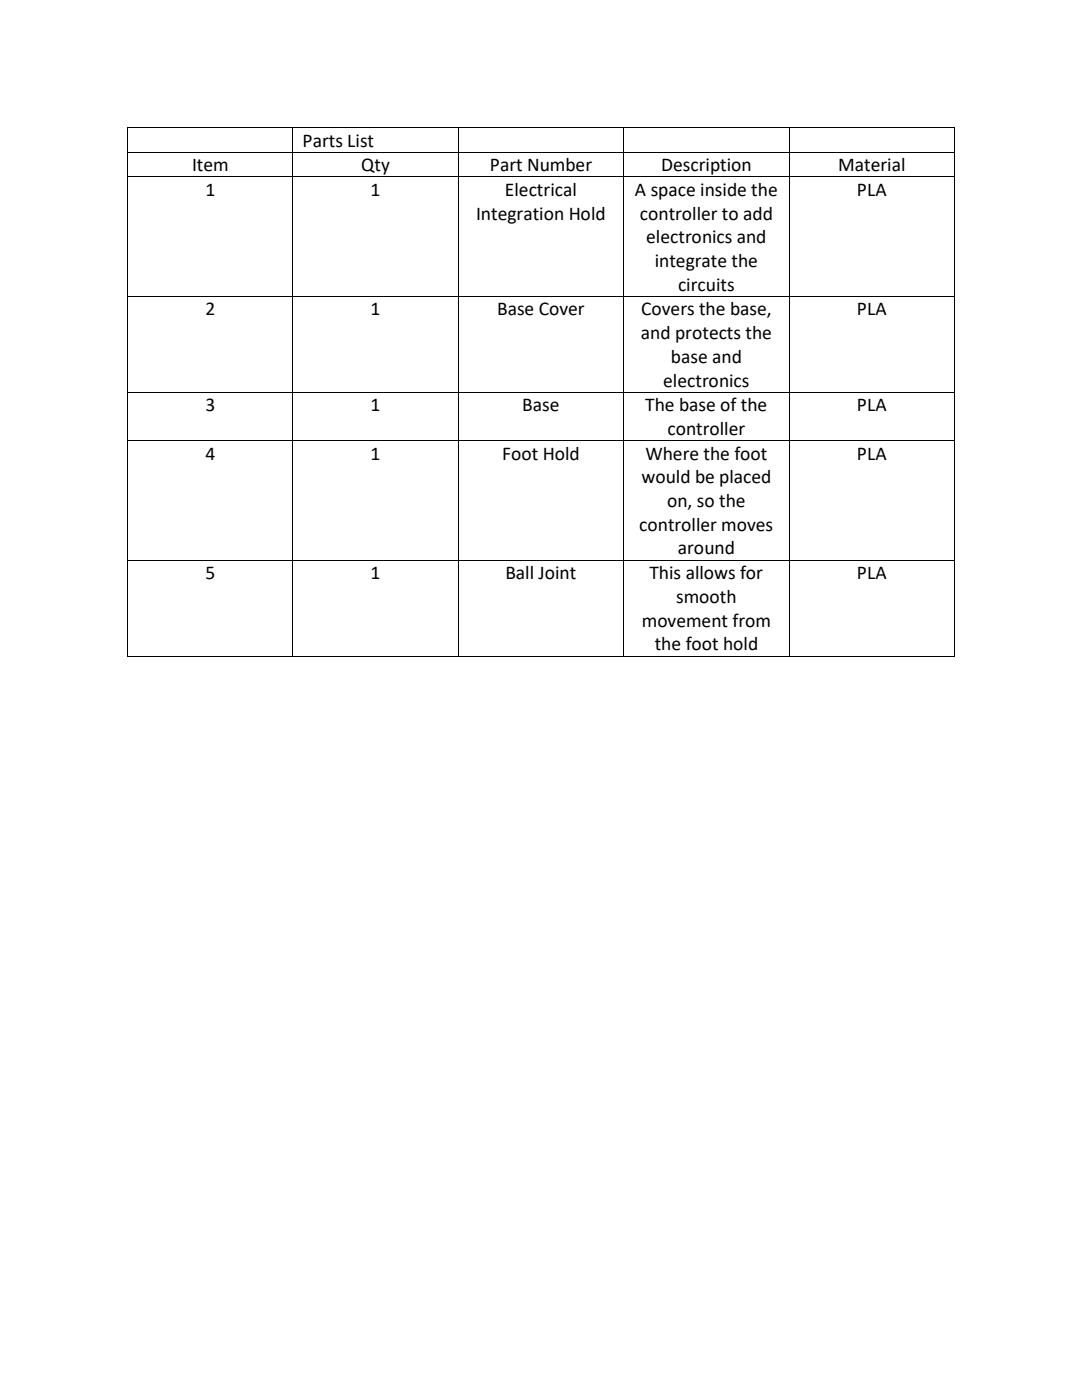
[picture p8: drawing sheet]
<svg xmlns="http://www.w3.org/2000/svg" width="216mm" height="279mm" viewBox="0 0 216 279" stroke-linecap="round" stroke-linejoin="round" font-family="sans-serif">
<defs><g id="words">
<g font-size="3.9">
<text x="60.4" y="29.3">Parts List</text>
<text x="38.3" y="34.2">Item</text>
<text x="72.1" y="34.2">Qty</text>
<text x="97.7" y="34.2">Part Number</text>
<text x="131.9" y="34.2">Description</text>
<text x="167.2" y="34.2">Material</text>
<text x="41" y="39.1">1</text>
<text x="74" y="39.1">1</text>
<text x="100.8" y="39.1">Electrical</text>
<text x="126.7" y="39.1">A space inside the</text>
<text x="171" y="39.1">PLA</text>
<text x="95" y="43.8">Integration Hold</text>
<text x="127.7" y="43.8">controller to add</text>
<text x="128.9" y="48.6">electronics and</text>
<text x="130.6" y="53.3">integrate the</text>
<text x="135.3" y="58">circuits</text>
<text x="41" y="62.9">2</text>
<text x="74" y="62.9">1</text>
<text x="99.2" y="62.9">Base Cover</text>
<text x="127.9" y="62.9">Covers the base,</text>
<text x="171" y="62.9">PLA</text>
<text x="127.9" y="67.7">and protects the</text>
<text x="132.3" y="77.2">electronics</text>
<text x="133.9" y="72.4">base and</text>
<text x="41" y="82.1">3</text>
<text x="74" y="82.1">1</text>
<text x="104.2" y="82.1">Base</text>
<text x="128.7" y="82.1">The base of the</text>
<text x="171" y="82.1">PLA</text>
<text x="133.2" y="86.8">controller</text>
<text x="41" y="91.7">4</text>
<text x="74" y="91.7">1</text>
<text x="100.2" y="91.7">Foot Hold</text>
<text x="128.8" y="91.7">Where the foot</text>
<text x="171" y="91.7">PLA</text>
<text x="128" y="96.4">would be placed</text>
<text x="133.1" y="101.2">on, so the</text>
<text x="127.5" y="105.9">controller moves</text>
<text x="135.3" y="110.7">around</text>
<text x="41" y="115.6">5</text>
<text x="74" y="115.6">1</text>
<text x="100.8" y="115.6">Ball Joint</text>
<text x="129.6" y="115.6">This allows for</text>
<text x="171" y="115.6">PLA</text>
<text x="128.1" y="125.1">movement from</text>
<text x="134.9" y="120.3">smooth</text>
<text x="130.6" y="129.8">the foot hold</text>
</g>
</g></defs>
<g fill="#000">
<path d="M25.4 25.4h.2v.2h-.2zM25.4 30.3h.2v.2h-.2zM25.4 35.2h.2v.2h-.2zM58.4 25.4h.1v.2h-.1zM58.4 30.3h.1v.2h-.1zM58.4 35.2h.1v.2h-.1zM91.4 25.4h.1v.2h-.1zM91.4 30.3h.1v.2h-.1zM91.4 35.2h.1v.2h-.1zM124.4 25.4h.1v.2h-.1zM124.4 30.3h.1v.2h-.1zM124.4 35.2h.1v.2h-.1z"/>
<path d="M157.4 25.4h.1v.2h-.1zM157.4 30.3h.1v.2h-.1zM157.4 35.2h.1v.2h-.1zM190.3 25.4h.2v.2h-.2zM190.3 30.3h.2v.2h-.2zM190.3 35.2h.2v.2h-.2zM25.4 59.1h.2v.2h-.2zM58.4 59.1h.1v.2h-.1zM91.4 59.1h.1v.2h-.1zM124.4 59.1h.1v.2h-.1zM157.4 59.1h.1v.2h-.1zM190.3 59.1h.2v.2h-.2z"/>
<path d="M25.4 78.2h.2v.2h-.2zM58.4 78.2h.1v.2h-.1zM91.4 78.2h.1v.2h-.1zM124.4 78.2h.1v.2h-.1zM157.4 78.2h.1v.2h-.1zM190.3 78.2h.2v.2h-.2zM25.4 87.9h.2v.2h-.2zM58.4 87.9h.1v.2h-.1zM91.4 87.9h.1v.2h-.1zM124.4 87.9h.1v.2h-.1zM157.4 87.9h.1v.2h-.1zM190.3 87.9h.2v.2h-.2z"/>
<path d="M25.4 111.7h.2v.2h-.2zM58.4 111.7h.1v.2h-.1zM91.4 111.7h.1v.2h-.1zM124.4 111.7h.1v.2h-.1zM157.4 111.7h.1v.2h-.1zM190.3 111.7h.2v.2h-.2zM25.4 130.9h.2v.1h-.2zM58.4 130.9h.1v.1h-.1zM91.4 130.9h.1v.1h-.1zM124.4 130.9h.1v.1h-.1zM157.4 130.9h.1v.1h-.1zM190.3 130.9h.2v.1h-.2z"/>
</g>
<g fill="none" stroke="#000" stroke-width=".2">
<path d="M25.5 25.6v4.7M25.5 30.5v4.7M25.5 35.4v23.7M25.6 25.5h32.8M25.6 30.4h32.8M25.6 35.3h32.8M58.5 25.6v4.7M58.5 30.5v4.7M58.5 35.4v23.7M58.5 25.5h32.9M58.5 30.4h32.9M58.5 35.3h32.9"/>
<path d="M91.4 25.6v4.7M91.4 30.5v4.7M91.4 35.4v23.7M91.5 25.5h32.9M91.5 30.4h32.9M91.5 35.3h32.9M124.5 25.6v4.7M124.5 30.5v4.7M124.5 35.4v23.7M124.5 25.5h32.9M124.5 30.4h32.9M124.5 35.3h32.9"/>
<path d="M157.4 25.6v4.7M157.4 30.5v4.7M157.4 35.4v23.7M157.5 25.5h32.8M157.5 30.4h32.8M157.5 35.3h32.8M190.4 25.6v4.7M190.4 30.5v4.7M190.4 35.4v23.7M25.5 59.3v18.9M25.6 59.2h32.8M58.5 59.3v18.9"/>
<path d="M58.5 59.2h32.9M91.4 59.3v18.9M91.5 59.2h32.9M124.5 59.3v18.9M124.5 59.2h32.9M157.4 59.3v18.9M157.5 59.2h32.8M190.4 59.3v18.9M25.5 78.4v9.5M25.6 78.3h32.8M58.5 78.4v9.5M58.5 78.3h32.9"/>
<path d="M91.4 78.4v9.5M91.5 78.3h32.9M124.5 78.4v9.5M124.5 78.3h32.9M157.4 78.4v9.5M157.5 78.3h32.8M190.4 78.4v9.5M25.5 88.1v23.6M25.6 88h32.8M58.5 88.1v23.6M58.5 88h32.9M91.4 88.1v23.6"/>
<path d="M91.5 88h32.9M124.5 88.1v23.6M124.5 88h32.9M157.4 88.1v23.6M157.5 88h32.8M190.4 88.1v23.6M25.5 111.9v19M25.6 111.8h32.8M58.5 111.9v19M58.5 111.8h32.9M91.4 111.9v19M91.5 111.8h32.9"/>
<path d="M124.5 111.9v19M124.5 111.8h32.9M157.4 111.9v19M157.5 111.8h32.8M190.4 111.9v19M25.6 130.9h32.8M58.5 130.9h32.9M91.5 130.9h32.9M124.5 130.9h32.9M157.5 130.9h32.8"/>
</g>
<use href="#words"/>
</svg>
